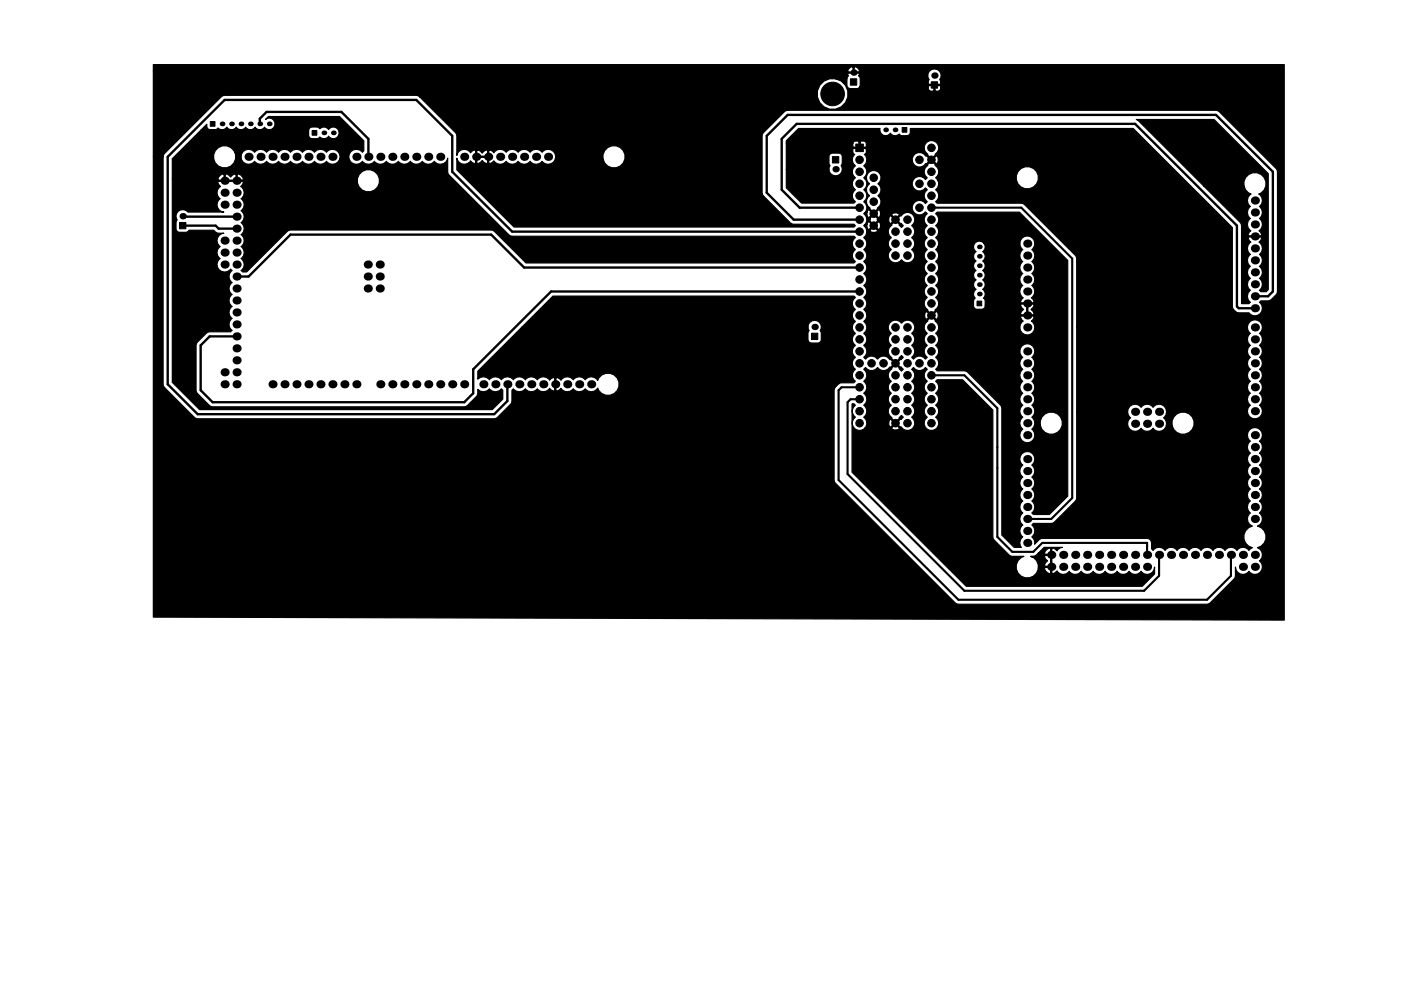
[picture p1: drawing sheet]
<svg xmlns="http://www.w3.org/2000/svg" width="297mm" height="210mm" viewBox="0 0 297 210" stroke-linecap="round" stroke-linejoin="round" font-family="sans-serif">
<g fill="#000">
<circle cx="181" cy="15.4" r=".67"/>
<circle cx="198.1" cy="16" r=".67"/>
<circle cx="47.1" cy="26.3" r=".5"/>
<circle cx="47.6" cy="38.3" r=".86"/>
<circle cx="49.1" cy="26.3" r=".5"/>
<circle cx="50.2" cy="38.3" r=".86"/>
<circle cx="51.1" cy="26.3" r=".5"/>
<circle cx="52.7" cy="33.3" r=".86"/>
<circle cx="53.1" cy="26.3" r=".5"/>
<circle cx="55.1" cy="26.3" r=".5"/>
<circle cx="55.2" cy="33.3" r=".86"/>
<circle cx="57.1" cy="26.3" r=".5"/>
<circle cx="57.8" cy="33.3" r=".86"/>
<circle cx="60.3" cy="33.3" r=".86"/>
<circle cx="62.9" cy="33.3" r=".86"/>
<circle cx="65.4" cy="33.3" r=".86"/>
<circle cx="67.9" cy="33.3" r=".86"/>
<circle cx="68.7" cy="28.2" r=".5"/>
<circle cx="70.5" cy="33.3" r=".86"/>
<circle cx="70.7" cy="28.2" r=".5"/>
<circle cx="75.6" cy="33.3" r=".86"/>
<circle cx="78.1" cy="33.3" r=".86"/>
<circle cx="80.6" cy="33.3" r=".86"/>
<circle cx="83.2" cy="33.3" r=".86"/>
<circle cx="85.7" cy="33.3" r=".86"/>
<circle cx="88.3" cy="33.3" r=".86"/>
<circle cx="90.8" cy="33.3" r=".86"/>
<circle cx="93.3" cy="33.3" r=".86"/>
<circle cx="98.4" cy="33.3" r=".86"/>
<circle cx="101" cy="33.3" r=".86"/>
<circle cx="103.5" cy="33.3" r=".86"/>
<circle cx="106" cy="33.3" r=".86"/>
<circle cx="108.6" cy="33.3" r=".86"/>
<circle cx="111.1" cy="33.3" r=".86"/>
<circle cx="113.7" cy="33.3" r=".86"/>
<circle cx="116.2" cy="33.3" r=".86"/>
<circle cx="177.2" cy="35.9" r=".67"/>
<circle cx="187.8" cy="27.6" r=".5"/>
<circle cx="189.8" cy="27.6" r=".5"/>
<circle cx="38.7" cy="45.9" r=".67"/>
<circle cx="47.6" cy="53.6" r=".86"/>
<circle cx="47.6" cy="40.9" r=".86"/>
<circle cx="47.6" cy="56.1" r=".86"/>
<circle cx="47.6" cy="51" r=".86"/>
<circle cx="47.6" cy="43.4" r=".86"/>
<circle cx="50.2" cy="56.1" r=".86"/>
<circle cx="50.2" cy="48.5" r=".86"/>
<circle cx="50.2" cy="51" r=".86"/>
<circle cx="50.2" cy="43.4" r=".86"/>
<circle cx="50.2" cy="40.9" r=".86"/>
<circle cx="50.2" cy="58.7" r=".86"/>
<circle cx="50.2" cy="53.6" r=".86"/>
<circle cx="50.2" cy="46" r=".86"/>
<circle cx="78" cy="56.1" r=".86"/>
<circle cx="78" cy="58.7" r=".86"/>
<circle cx="80.5" cy="56.1" r=".86"/>
<circle cx="80.5" cy="58.7" r=".86"/>
<circle cx="207.6" cy="56.4" r=".5"/>
<circle cx="207.6" cy="52.4" r=".5"/>
<circle cx="207.6" cy="54.4" r=".5"/>
<circle cx="207.6" cy="58.4" r=".5"/>
<circle cx="217.8" cy="51.7" r=".86"/>
<circle cx="217.8" cy="59.3" r=".86"/>
<circle cx="217.8" cy="56.8" r=".86"/>
<circle cx="217.8" cy="54.2" r=".86"/>
<circle cx="266.1" cy="45.1" r=".86"/>
<circle cx="266.1" cy="42.5" r=".86"/>
<circle cx="266.1" cy="50.2" r=".86"/>
<circle cx="266.1" cy="47.6" r=".86"/>
<circle cx="266.1" cy="55.2" r=".86"/>
<circle cx="266.1" cy="57.8" r=".86"/>
<circle cx="266.1" cy="52.7" r=".86"/>
<circle cx="47.6" cy="79" r=".86"/>
<circle cx="50.2" cy="71.4" r=".86"/>
<circle cx="50.2" cy="68.8" r=".86"/>
<circle cx="50.2" cy="73.9" r=".86"/>
<circle cx="50.2" cy="66.3" r=".86"/>
<circle cx="50.2" cy="61.2" r=".86"/>
<circle cx="50.2" cy="79" r=".86"/>
<circle cx="50.2" cy="76.4" r=".86"/>
<circle cx="50.2" cy="63.7" r=".86"/>
<circle cx="78" cy="61.2" r=".86"/>
<circle cx="80.5" cy="61.2" r=".86"/>
<circle cx="172.7" cy="69.4" r=".67"/>
<circle cx="207.6" cy="60.4" r=".5"/>
<circle cx="207.6" cy="62.4" r=".5"/>
<circle cx="217.8" cy="74.5" r=".86"/>
<circle cx="217.8" cy="77.1" r=".86"/>
<circle cx="217.8" cy="64.4" r=".86"/>
<circle cx="217.8" cy="79.6" r=".86"/>
<circle cx="217.8" cy="61.8" r=".86"/>
<circle cx="217.8" cy="69.5" r=".86"/>
<circle cx="217.8" cy="66.9" r=".86"/>
<circle cx="266.1" cy="62.9" r=".86"/>
<circle cx="266.1" cy="60.3" r=".86"/>
<circle cx="266.1" cy="77.1" r=".86"/>
<circle cx="266.1" cy="79.6" r=".86"/>
<circle cx="266.1" cy="74.5" r=".86"/>
<circle cx="266.1" cy="69.5" r=".86"/>
<circle cx="266.1" cy="65.4" r=".86"/>
<circle cx="266.1" cy="72" r=".86"/>
<circle cx="47.6" cy="81.5" r=".86"/>
<circle cx="50.2" cy="81.5" r=".86"/>
<circle cx="57.8" cy="81.5" r=".86"/>
<circle cx="60.3" cy="81.5" r=".86"/>
<circle cx="62.9" cy="81.5" r=".86"/>
<circle cx="65.4" cy="81.5" r=".86"/>
<circle cx="67.9" cy="81.5" r=".86"/>
<circle cx="70.5" cy="81.5" r=".86"/>
<circle cx="73" cy="81.5" r=".86"/>
<circle cx="75.6" cy="81.5" r=".86"/>
<circle cx="80.6" cy="81.5" r=".86"/>
<circle cx="83.2" cy="81.5" r=".86"/>
<circle cx="85.7" cy="81.5" r=".86"/>
<circle cx="88.3" cy="81.5" r=".86"/>
<circle cx="90.8" cy="81.5" r=".86"/>
<circle cx="93.3" cy="81.5" r=".86"/>
<circle cx="95.9" cy="81.5" r=".86"/>
<circle cx="98.4" cy="81.5" r=".86"/>
<circle cx="102.5" cy="81.5" r=".86"/>
<circle cx="105" cy="81.5" r=".86"/>
<circle cx="107.6" cy="81.5" r=".86"/>
<circle cx="110.1" cy="81.5" r=".86"/>
<circle cx="112.6" cy="81.5" r=".86"/>
<circle cx="115.2" cy="81.5" r=".86"/>
<circle cx="117.7" cy="81.5" r=".86"/>
<circle cx="120.3" cy="81.5" r=".86"/>
<circle cx="122.8" cy="81.5" r=".86"/>
<circle cx="125.3" cy="81.5" r=".86"/>
<circle cx="217.8" cy="97.4" r=".86"/>
<circle cx="217.8" cy="84.7" r=".86"/>
<circle cx="217.8" cy="87.2" r=".86"/>
<circle cx="217.8" cy="89.8" r=".86"/>
<circle cx="217.8" cy="82.2" r=".86"/>
<circle cx="217.8" cy="99.9" r=".86"/>
<circle cx="217.8" cy="92.3" r=".86"/>
<circle cx="240.7" cy="87.4" r=".86"/>
<circle cx="240.7" cy="89.9" r=".86"/>
<circle cx="243.2" cy="89.9" r=".86"/>
<circle cx="243.2" cy="87.4" r=".86"/>
<circle cx="245.7" cy="89.9" r=".86"/>
<circle cx="245.7" cy="87.4" r=".86"/>
<circle cx="266.1" cy="99.9" r=".86"/>
<circle cx="266.1" cy="87.2" r=".86"/>
<circle cx="266.1" cy="94.9" r=".86"/>
<circle cx="266.1" cy="92.3" r=".86"/>
<circle cx="266.1" cy="84.7" r=".86"/>
<circle cx="266.1" cy="82.2" r=".86"/>
<circle cx="266.1" cy="97.4" r=".86"/>
<circle cx="217.8" cy="110.1" r=".86"/>
<circle cx="217.8" cy="102.5" r=".86"/>
<circle cx="217.8" cy="115.2" r=".86"/>
<circle cx="217.8" cy="105" r=".86"/>
<circle cx="217.8" cy="107.6" r=".86"/>
<circle cx="217.8" cy="112.6" r=".86"/>
<circle cx="222.9" cy="117.7" r=".86"/>
<circle cx="225.4" cy="117.7" r=".86"/>
<circle cx="228" cy="117.7" r=".86"/>
<circle cx="230.5" cy="117.7" r=".86"/>
<circle cx="233" cy="117.7" r=".86"/>
<circle cx="235.6" cy="117.7" r=".86"/>
<circle cx="238.1" cy="117.7" r=".86"/>
<circle cx="240.7" cy="117.7" r=".86"/>
<circle cx="243.2" cy="117.7" r=".86"/>
<circle cx="245.7" cy="117.7" r=".86"/>
<circle cx="248.3" cy="117.7" r=".86"/>
<circle cx="250.8" cy="117.7" r=".86"/>
<circle cx="253.4" cy="117.7" r=".86"/>
<circle cx="255.9" cy="117.7" r=".86"/>
<circle cx="258.4" cy="117.7" r=".86"/>
<circle cx="261" cy="117.7" r=".86"/>
<circle cx="263.5" cy="117.7" r=".86"/>
<circle cx="266.1" cy="117.7" r=".86"/>
<circle cx="266.1" cy="110.1" r=".86"/>
<circle cx="266.1" cy="105" r=".86"/>
<circle cx="266.1" cy="107.6" r=".86"/>
<circle cx="266.1" cy="102.5" r=".86"/>
<circle cx="222.9" cy="120.3" r=".86"/>
<circle cx="225.4" cy="120.3" r=".86"/>
<circle cx="228" cy="120.3" r=".86"/>
<circle cx="230.5" cy="120.3" r=".86"/>
<circle cx="233" cy="120.3" r=".86"/>
<circle cx="235.6" cy="120.3" r=".86"/>
<circle cx="238.1" cy="120.3" r=".86"/>
<circle cx="240.7" cy="120.3" r=".86"/>
<circle cx="243.2" cy="120.3" r=".86"/>
<circle cx="263.5" cy="120.3" r=".86"/>
<circle cx="266.1" cy="120.3" r=".86"/>
</g>
<g fill="#000" stroke="#000" stroke-width=".21">
<path d="M180.3 16.7h1.3v1.4h-1.3zM197.4 17.4h1.4v1.3h-1.4zM44.6 25.8h1v1h-1zM66.2 27.7h1v1h-1zM176.5 33.2h1.3v1.4h-1.3zM181.4 30.6h1.6v1.6h-1.6zM191.3 27.1h1v1h-1zM38.1 47.2h1.3v1.3h-1.3zM172 70.7h1.4v1.3h-1.4zM207.1 63.9h1v1h-1z"/>
<circle cx="176.5" cy="19.9" r="2.5"/>
<circle cx="182.2" cy="33.9" r=".8"/>
<circle cx="182.2" cy="39" r=".8"/>
<circle cx="182.2" cy="36.4" r=".8"/>
<circle cx="185.2" cy="37.7" r=".8"/>
<circle cx="194.9" cy="33.9" r=".8"/>
<circle cx="194.9" cy="39" r=".8"/>
<circle cx="197.5" cy="36.4" r=".8"/>
<circle cx="197.5" cy="31.4" r=".8"/>
<circle cx="197.5" cy="33.9" r=".8"/>
<circle cx="197.5" cy="39" r=".8"/>
<circle cx="182.2" cy="41.5" r=".8"/>
<circle cx="182.2" cy="44.1" r=".8"/>
<circle cx="182.2" cy="59.3" r=".8"/>
<circle cx="182.2" cy="56.8" r=".8"/>
<circle cx="182.2" cy="51.7" r=".8"/>
<circle cx="182.2" cy="49.1" r=".8"/>
<circle cx="182.2" cy="46.6" r=".8"/>
<circle cx="182.2" cy="54.2" r=".8"/>
<circle cx="185.2" cy="40.3" r=".8"/>
<circle cx="185.2" cy="42.8" r=".8"/>
<circle cx="185.2" cy="47.9" r=".8"/>
<circle cx="185.2" cy="45.3" r=".8"/>
<circle cx="189.9" cy="49.1" r=".8"/>
<circle cx="189.9" cy="54.2" r=".8"/>
<circle cx="189.9" cy="51.7" r=".8"/>
<circle cx="189.9" cy="46.6" r=".8"/>
<circle cx="192.4" cy="49.1" r=".8"/>
<circle cx="192.4" cy="46.6" r=".8"/>
<circle cx="192.4" cy="51.7" r=".8"/>
<circle cx="192.4" cy="54.2" r=".8"/>
<circle cx="194.9" cy="44.1" r=".8"/>
<circle cx="197.5" cy="41.5" r=".8"/>
<circle cx="197.5" cy="44.1" r=".8"/>
<circle cx="197.5" cy="56.8" r=".8"/>
<circle cx="197.5" cy="54.2" r=".8"/>
<circle cx="197.5" cy="51.7" r=".8"/>
<circle cx="197.5" cy="49.1" r=".8"/>
<circle cx="197.5" cy="59.3" r=".8"/>
<circle cx="197.5" cy="46.6" r=".8"/>
<circle cx="182.2" cy="74.5" r=".8"/>
<circle cx="182.2" cy="77.1" r=".8"/>
<circle cx="182.2" cy="66.9" r=".8"/>
<circle cx="182.2" cy="79.6" r=".8"/>
<circle cx="182.2" cy="72" r=".8"/>
<circle cx="182.2" cy="69.5" r=".8"/>
<circle cx="182.2" cy="64.4" r=".8"/>
<circle cx="182.2" cy="61.8" r=".8"/>
<circle cx="184.8" cy="77.1" r=".8"/>
<circle cx="187.3" cy="77.1" r=".8"/>
<circle cx="189.9" cy="72" r=".8"/>
<circle cx="189.9" cy="69.5" r=".8"/>
<circle cx="189.9" cy="77.1" r=".8"/>
<circle cx="189.9" cy="74.5" r=".8"/>
<circle cx="189.9" cy="79.6" r=".8"/>
<circle cx="192.4" cy="69.5" r=".8"/>
<circle cx="192.4" cy="77.1" r=".8"/>
<circle cx="192.4" cy="74.5" r=".8"/>
<circle cx="192.4" cy="72" r=".8"/>
<circle cx="192.4" cy="79.6" r=".8"/>
<circle cx="194.9" cy="77.1" r=".8"/>
<circle cx="197.5" cy="69.5" r=".8"/>
<circle cx="197.5" cy="77.1" r=".8"/>
<circle cx="197.5" cy="66.9" r=".8"/>
<circle cx="197.5" cy="79.6" r=".8"/>
<circle cx="197.5" cy="72" r=".8"/>
<circle cx="197.5" cy="74.5" r=".8"/>
<circle cx="197.5" cy="64.4" r=".8"/>
<circle cx="197.5" cy="61.8" r=".8"/>
<circle cx="182.2" cy="82.2" r=".8"/>
<circle cx="182.2" cy="87.2" r=".8"/>
<circle cx="182.2" cy="89.8" r=".8"/>
<circle cx="182.2" cy="84.7" r=".8"/>
<circle cx="189.9" cy="84.7" r=".8"/>
<circle cx="189.9" cy="82.2" r=".8"/>
<circle cx="189.9" cy="87.2" r=".8"/>
<circle cx="189.9" cy="89.8" r=".8"/>
<circle cx="192.4" cy="89.8" r=".8"/>
<circle cx="192.4" cy="87.2" r=".8"/>
<circle cx="192.4" cy="82.2" r=".8"/>
<circle cx="192.4" cy="84.7" r=".8"/>
<circle cx="197.5" cy="89.8" r=".8"/>
<circle cx="197.5" cy="87.2" r=".8"/>
<circle cx="197.5" cy="82.2" r=".8"/>
<circle cx="197.5" cy="84.7" r=".8"/>
</g>
<path d="M55.1 26.3v-1.1l1.4-1.5h15.9l5.7 5.8v3.8M38.7 47.9h7l.7 .6h3.8M38.7 45.9l11.5 .1M182.2 49.1h-73.6l-12.7-12.7v-7.6l-7.6-7.6h-40.7l-12 12.1v48.2l6.3 6.4h62.9l2.8-2.8v-3.6M182.2 56.8h-71.1l-7-7h-42.5l-8.9 8.9h-2.5M182.2 44.1h-12.7l-3.8-3.8v-10.8l3.2-3.2h71.8l21.6 21.6v17.1l.3 .4h3.5M182.2 46.6h-13.9l-5.7-5.7v-12.1l4.4-4.4h90.8l12.1 12v25.4l-1 1.1h-2.8M182.2 61.8h-65.4l-16.5 16.6v5l-1.9 1.9h-53.3l-2.6-2.5v-9.5l1.9-1.9h5.8" fill="none" stroke="#000" stroke-width=".5"/>
<path d="M197.5 44.1h19l10.8 10.8v50.8l-4.4 4.4h-5.1M197.5 79.6h7l7 7v27.3l3.1 3.2h4.5l1.9-1.9h22.2v2.5M182.2 82.2h-3.8l-.6 .6v19l25.4 25.4h52.7l5.1-5v-4.5M182.2 84.7h-1.9l-.6 .6v15.3l24.8 24.7h38.1l3.1-3.1v-4.5" fill="none" stroke="#000" stroke-width=".45"/>
<path d="M36.5 33.7l6-6h22.9l.1 1.3 .4 .4a2.17 2.17 0 0 0 1.8-.2l.1-.1a1.2 1.2 0 0 0 1.9-.2 1.22 1.22 0 0 0 1.8 .2 1.22 1.22 0 0 0 0-1.8 1.22 1.22 0 0 0-1.8 .2 1.19 1.19 0 0 0-1.9-.2l-.3-.3a2.17 2.17 0 0 0-1.8 .2l-.3 .5h-22.9l1.3-1.3a.88 .88 0 0 0 .8 1.1h1.3l.3-.3a1.19 1.19 0 0 0 1.9-.2 1.18 1.18 0 0 0 2 0 1.18 1.18 0 0 0 2 0 1.18 1.18 0 0 0 2 0 1.18 1.18 0 0 0 2 0 1.22 1.22 0 0 0 1.7 .3 1.22 1.22 0 0 0 .3-1.8 1.22 1.22 0 0 0-1.8-.2l.6-.6h15.1l5.1 5.2v2.1l-.3 .3a1.6 1.6 0 0 0-2.3-.2 1.6 1.6 0 0 0 0 2.4 1.6 1.6 0 0 0 2.3-.3 1.58 1.58 0 0 0 2.6 0 1.58 1.58 0 0 0 2.5 0 1.58 1.58 0 0 0 2.6 0 1.58 1.58 0 0 0 2.5 0 1.58 1.58 0 0 0 2.5 0 1.58 1.58 0 0 0 2.6 0 1.59 1.59 0 0 0 1.6 .6 1.59 1.59 0 0 0 1.2-1.2v2.8l.3 .7 13 12.9 72.9 .1 .3 .3-.4 .4a1.55 1.55 0 0 0 .4 2.2 1.54 1.54 0 0 0 0 2.5l-.3 .3h-69.6l-6.7-6.7-.7-.3h-42.5l-.7 .3-8.6 8.6h-.9l-.3-.3 .2-.1a1.55 1.55 0 0 0-.2-2.4 1.52 1.52 0 0 0 0-2.6 1.52 1.52 0 0 0 0-2.5 1.52 1.52 0 0 0 0-2.6 1.52 1.52 0 0 0 0-2.5 1.52 1.52 0 0 0 0-2.5 1.53 1.53 0 0 0-.1-2.6l.6-.8h24.2a2.37 2.37 0 0 0 3.6 1.5 2.37 2.37 0 0 0 0-3.9 2.37 2.37 0 0 0-3.6 1.5v.9h-24.2l-.1-.3h-5.2l-.1 .2 .1 .4 .5 .5-.3 .2a1.55 1.55 0 0 0 .2 2.4 1.55 1.55 0 0 0-.6 1.6 1.55 1.55 0 0 0 1.4 1.2h-7.7v-.1a1.41 1.41 0 0 0-1.9-.1 1.41 1.41 0 0 0-.3 1.8l-.2 .3a2.64 2.64 0 0 0 .1 2.2 2.58 2.58 0 0 0 2.2 .1l.4-.3h5.2l.7 .5 1.5 .1-.5 .1a1.56 1.56 0 0 0-.3 2.7 1.52 1.52 0 0 0 0 2.6 1.59 1.59 0 0 0-.2 2.4 1.59 1.59 0 0 0 2.4-.2l.3 .3a1.52 1.52 0 0 0 0 2.5 1.52 1.52 0 0 0 0 2.6 1.52 1.52 0 0 0 0 2.5 1.52 1.52 0 0 0 0 2.6 1.52 1.52 0 0 0 0 2.5l-.3 .3-4.8 .1-2.5 2.4v10.3l3.1 3 53.7 .1 .7-.3 1.9-1.9 .2-.3 .1-1.1a1.62 1.62 0 0 0 2.5-.2 1.58 1.58 0 0 0 2.5 0l.3 .3v1.9l-2.2 2.2h-62.1l-5.8-5.8v-43.1h9.7l.1 .2h1.2v-1.2h.3v1.2h2.2v-1.2h.3v1.2h1.2a1.09 1.09 0 0 0-1.5-1.2l-.2-.1-.5 .2-.4 .5-.4-.5-.5-.2-.2 .1-.5-.1-.6 .2-.5 .9h-9.7v-4.3h8.8a2.35 2.35 0 0 0 2.5 1.9 2.35 2.35 0 0 0 2.2-2.3h1.1l.1 .6a1.61 1.61 0 0 0 2.8 .3 1.58 1.58 0 0 0 2.5 0 1.58 1.58 0 0 0 2.6 0 1.58 1.58 0 0 0 2.5 0 1.58 1.58 0 0 0 2.5 0 1.58 1.58 0 0 0 2.6 0 1.58 1.58 0 0 0 2.5 0 1.6 1.6 0 0 0 2.4 .3 1.6 1.6 0 0 0 0-2.4 1.6 1.6 0 0 0-2.4 .2 1.58 1.58 0 0 0-2.5 0 1.58 1.58 0 0 0-2.6 0 1.58 1.58 0 0 0-2.5 0 1.58 1.58 0 0 0-2.5 0 1.58 1.58 0 0 0-2.6 0 1.58 1.58 0 0 0-2.5 0 1.61 1.61 0 0 0-1.8-.5 1.61 1.61 0 0 0-1.1 1.5h-1.1v-.5a2.37 2.37 0 0 0-2.8-1.9 2.37 2.37 0 0 0-1.9 2.8zM240.9 25.4h16.5l11.5 11.4v24.6l-.4 .5h-1.2l-.3-.3a1.59 1.59 0 0 0 0-2.6 1.59 1.59 0 0 0 0-2.5 1.59 1.59 0 0 0 0-2.5 1.58 1.58 0 0 0-.1-2.6l.6-.9-.1-.2h-2.7l-.1 .2 .6 .9a1.58 1.58 0 0 0-.1 2.6 1.59 1.59 0 0 0 0 2.5 1.59 1.59 0 0 0 0 2.5 1.59 1.59 0 0 0 0 2.6 1.59 1.59 0 0 0 0 2.5l-.3 .3h-1.6v-16.9l-8-8.1h8.5l.4 .9 .6 .7 .6 .2a1.59 1.59 0 0 0-.2 2.6 1.59 1.59 0 0 0 0 2.5 1.58 1.58 0 0 0 .1 2.7l-.6 .8 .1 .2h2.7l.1-.2-.6-.8a1.58 1.58 0 0 0 .1-2.7 1.59 1.59 0 0 0 0-2.5 1.59 1.59 0 0 0-.1-2.6 2.36 2.36 0 0 0 1.4-3 2.36 2.36 0 0 0-2.9-1.5 2.36 2.36 0 0 0-1.7 2.7h-8.5l-13.8-13.8zM32.5 13.7h239.8v117.9l-239.8-.7v-97.6h2.1v48.2l.3 .7 6.6 6.6 63.3 .1 .7-.3 2.8-2.8 .2-.7v-2.3l.3-.3 .2 .2a1.62 1.62 0 0 0 2.4-.2 1.58 1.58 0 0 0 2.5 0 1.58 1.58 0 0 0 2.6-.1l.9 .6 .2-.1v-2.7h.3v2.7l.2 .1 .8-.6 .2 .3a1.62 1.62 0 0 0 2.4-.2 1.58 1.58 0 0 0 2.6 0 1.59 1.59 0 0 0 2.6-.2 2.35 2.35 0 0 0 3.6 1.1 2.35 2.35 0 0 0 0-3.8 2.35 2.35 0 0 0-3.6 1.1 1.59 1.59 0 0 0-2.6-.1 1.58 1.58 0 0 0-2.6 0 1.58 1.58 0 0 0-2.6 .1l-.8-.6-.2 .1-.5-.1-.9 .6-.2-.3a1.62 1.62 0 0 0-2.4 .2 1.58 1.58 0 0 0-2.5 0 1.58 1.58 0 0 0-2.6 0 1.58 1.58 0 0 0-2.5 0 1.58 1.58 0 0 0-2.5 0 1.61 1.61 0 0 0-2.5-.2v-1.6l9.4-9.4h60.6l.2 .8a2.58 2.58 0 0 0-.1 2.1l.4 .4a2.64 2.64 0 0 0 2.1-.1 2.58 2.58 0 0 0 .2-2.2l-.2-.3a1.41 1.41 0 0 0-.8-2.1 1.41 1.41 0 0 0-1.8 1.4h-60.6l6.5-6.6h63.9l.3 .3a1.54 1.54 0 0 0 0 2.6 1.54 1.54 0 0 0 0 2.5 1.54 1.54 0 0 0 0 2.5 1.54 1.54 0 0 0 0 2.6 1.54 1.54 0 0 0 0 2.5 1.54 1.54 0 0 0 0 2.6 1.54 1.54 0 0 0 0 2.5l-.4 .3h-2.6a2.09 2.09 0 0 0-1.6 1.6l.1 19.4 25.9 25.9 53.1 .1 .7-.3 5.1-5.1 .2-.6v-1.9l.2 .6a1.56 1.56 0 0 0 2.7 .3 1.59 1.59 0 0 0 2.4 .2 1.59 1.59 0 0 0-.2-2.4 1.6 1.6 0 0 0-.4-2.8 2.35 2.35 0 0 0 1.8-2.3 2.35 2.35 0 0 0-1.8-2.3 1.6 1.6 0 0 0 .4-2.8 1.59 1.59 0 0 0 0-2.5 1.59 1.59 0 0 0 0-2.5 1.59 1.59 0 0 0 0-2.6 1.59 1.59 0 0 0 0-2.5 1.59 1.59 0 0 0 0-2.6 1.59 1.59 0 0 0 0-2.5 1.6 1.6 0 0 0 .3-2.4 1.6 1.6 0 0 0-2.4 0 1.6 1.6 0 0 0 .2 2.4 1.59 1.59 0 0 0 0 2.5 1.59 1.59 0 0 0 0 2.6 1.59 1.59 0 0 0 0 2.5 1.59 1.59 0 0 0 0 2.6 1.59 1.59 0 0 0 0 2.5 1.59 1.59 0 0 0 0 2.5 1.6 1.6 0 0 0 .4 2.8 2.35 2.35 0 0 0-1.8 2.3 2.35 2.35 0 0 0 1.8 2.3l-.7 .6-.1-.2a1.55 1.55 0 0 0-2.4 .2 1.52 1.52 0 0 0-2.6 0 1.52 1.52 0 0 0-2.5 0 1.52 1.52 0 0 0-2.6 0 1.52 1.52 0 0 0-2.5 0 1.52 1.52 0 0 0-2.5 0 1.52 1.52 0 0 0-2.6 0 1.52 1.52 0 0 0-2.5 0l-.3-.3-.1-1.7-.5-.5-.4-.1h-22.2l-.7 .3-1 1 .1-.3a1.49 1.49 0 0 0-.6-1.3 1.58 1.58 0 0 0 0-2.5l.3-.3 4.1-.1 5-5 .1-18.7h10.8a1.49 1.49 0 0 0 .6 1.3 1.59 1.59 0 0 0-.2 2.4 1.59 1.59 0 0 0 2.4-.2 1.52 1.52 0 0 0 2.6 0 1.54 1.54 0 0 0 1.6 .7 1.54 1.54 0 0 0 1.2-1.3h1.2l.4 .9a2.37 2.37 0 0 0 3.9 0 2.37 2.37 0 0 0-1.5-3.6 2.37 2.37 0 0 0-2.8 2.7h-1.2v-.3a1.49 1.49 0 0 0-.6-1.3 1.59 1.59 0 0 0 .2-2.4 1.59 1.59 0 0 0-2.4 .2 1.52 1.52 0 0 0-2.6 0 1.57 1.57 0 0 0-1.7-.6 1.57 1.57 0 0 0-1.1 1.5h-10.8v-17.9h36.2l.1 .7 .5 .6-.2 .1a1.62 1.62 0 0 0 .2 2.5 1.59 1.59 0 0 0 0 2.5 1.59 1.59 0 0 0 0 2.6 1.59 1.59 0 0 0 0 2.5 1.59 1.59 0 0 0 0 2.5 1.59 1.59 0 0 0 0 2.6 1.6 1.6 0 0 0-.2 2.3 1.6 1.6 0 0 0 2.4 0 1.6 1.6 0 0 0-.3-2.3 1.59 1.59 0 0 0 0-2.6 1.59 1.59 0 0 0 0-2.5 1.59 1.59 0 0 0 0-2.5 1.59 1.59 0 0 0 0-2.6 1.59 1.59 0 0 0 0-2.5 1.59 1.59 0 0 0 0-2.6 1.6 1.6 0 0 0-.2-2.7 1.6 1.6 0 0 0-2.3 1.4h-36.2l-.1-14.9-11-11.1-.7-.3h-17.8l-.3-.3a1.54 1.54 0 0 0 0-2.5 1.53 1.53 0 0 0 .4-2.1h16.7l.3 .8a2.37 2.37 0 0 0 4 0 2.37 2.37 0 0 0-1.5-3.6 2.37 2.37 0 0 0-2.8 2.8h-16.7l-.4-.5 .4-.4a1.53 1.53 0 0 0-.5-2.2v-.2l-.8-.8-.8 .8v.2a1.53 1.53 0 0 0-.1 2.6l-.4 .4-.4-.4a1.56 1.56 0 0 0-2.1 .4 1.56 1.56 0 0 0 .4 2.2 1.56 1.56 0 0 0 2.1-.4l.4 .4-.4 .4a1.55 1.55 0 0 0 .4 2.1l-.4 .4-.4-.4a1.56 1.56 0 0 0-2.1 .4 1.56 1.56 0 0 0 .4 2.1 1.56 1.56 0 0 0 2.1-.3l.4 .3-.4 .4a1.55 1.55 0 0 0 .4 2.2 1.54 1.54 0 0 0 0 2.5 1.54 1.54 0 0 0 0 2.6 1.54 1.54 0 0 0 0 2.5 1.54 1.54 0 0 0 0 2.5 1.54 1.54 0 0 0 0 2.6 1.54 1.54 0 0 0 0 2.5 1.53 1.53 0 0 0 .1 2.6v.2l.8 .8 .8-.8v-.2a1.53 1.53 0 0 0 .1-2.6 1.54 1.54 0 0 0 0-2.5 1.54 1.54 0 0 0 0-2.6 1.54 1.54 0 0 0 0-2.5 1.54 1.54 0 0 0 0-2.5l.4-.6h7.6l.1 .5 .5 .5a1.18 1.18 0 0 0 0 2 1.18 1.18 0 0 0 0 2 1.18 1.18 0 0 0 0 2 1.18 1.18 0 0 0 0 2 1.19 1.19 0 0 0-.2 1.9l-.3 .3a2.17 2.17 0 0 0 .1 1.8 2 2 0 0 0 2.1 0l.2-.7h7.5l.2 .6 .4 .4-.4 .3-.2 .6 .1 .2h1.2v-2.3h.2v2.3h1.2l.2-.2-.3-.6-.4-.3 .4-.4 .3-.6-.2-.2h-2.6l-.1 .2h-7.5l-.1-1.1-.3-.3a1.2 1.2 0 0 0-.2-1.9 1.18 1.18 0 0 0 0-2 1.18 1.18 0 0 0 0-2 1.18 1.18 0 0 0 0-2 1.18 1.18 0 0 0 0-2 1.15 1.15 0 0 0 .3-1.7h7.6l.1 .6 .6 .7-.2 .1a1.62 1.62 0 0 0 .2 2.4 1.58 1.58 0 0 0 0 2.5 1.58 1.58 0 0 0 0 2.6 1.58 1.58 0 0 0 0 2.6l-.5 .8 .1 .3h2.6l.2-.3-.6-.8 .2-.2a1.62 1.62 0 0 0-.1-2.4 1.58 1.58 0 0 0 0-2.6 1.58 1.58 0 0 0 0-2.5 1.58 1.58 0 0 0 0-2.5 1.6 1.6 0 0 0-.3-2.8 1.6 1.6 0 0 0-2.3 1.5h-7.6l-.1-.2a1.26 1.26 0 0 0-1.3-.3 1.26 1.26 0 0 0-.8 1.2h-7.6l.2-1-.2-.6-.4-.4 .4-.4a1.55 1.55 0 0 0-.4-2.1 1.54 1.54 0 0 0 0-2.6l.3-.3h17.4l10.3 10.3v50l-3.9 3.9h-3.4l-.3-.4a1.58 1.58 0 0 0 0-2.5 1.58 1.58 0 0 0 0-2.5 1.58 1.58 0 0 0 0-2.6 1.58 1.58 0 0 0 0-2.5 1.6 1.6 0 0 0 .2-2.4 1.6 1.6 0 0 0-2.4 0 1.6 1.6 0 0 0 .3 2.4 1.58 1.58 0 0 0 0 2.5 1.58 1.58 0 0 0 0 2.6 1.58 1.58 0 0 0 0 2.5 1.58 1.58 0 0 0 0 2.5 1.58 1.58 0 0 0 0 2.6 1.58 1.58 0 0 0 0 2.5 1.57 1.57 0 0 0-.4 2.2h-1.5l-2.6-2.6-.1-27.3-7.5-7.5h-6.1l-.3-.3 .4-.5a1.55 1.55 0 0 0-.4-2.1l.4-.4 .2-.9h17.2a1.49 1.49 0 0 0 .7 1.3 1.58 1.58 0 0 0 0 2.6 1.58 1.58 0 0 0 0 2.5 1.58 1.58 0 0 0 0 2.5 1.58 1.58 0 0 0 0 2.6 1.58 1.58 0 0 0 0 2.5 1.58 1.58 0 0 0 0 2.6 1.6 1.6 0 0 0-.3 2.3 1.6 1.6 0 0 0 2.4 0 1.6 1.6 0 0 0-.2-2.3l.5-.9h1.3a2.37 2.37 0 0 0 3.6 1.6 2.37 2.37 0 0 0 0-4 2.37 2.37 0 0 0-3.6 1.5v.9h-1.3a1.51 1.51 0 0 0-.5-1.7 1.58 1.58 0 0 0 0-2.5 1.58 1.58 0 0 0 0-2.6 1.58 1.58 0 0 0 0-2.5 1.58 1.58 0 0 0 0-2.5 1.58 1.58 0 0 0 0-2.6 1.6 1.6 0 0 0-.3-2.7 1.6 1.6 0 0 0-2.3 1.4h-17.2l-.2-.8-.4-.4a1.54 1.54 0 0 0 0-2.6l.4-.4 .2-.9h17.2a1.6 1.6 0 0 0 2.4 1.5 1.6 1.6 0 0 0 .1-2.8l.6-.8-.2-.2h-2.6l-.1 .2 .5 .8-.6 .7-.1 .6h-17.2l-.2-.8-1.3-1.5-.8 .8-.1 .3a1.55 1.55 0 0 0 0 2.5 1.54 1.54 0 0 0 0 2.6 1.54 1.54 0 0 0 0 2.5l-.4 .4-.4-.4a1.55 1.55 0 0 0-2.1 .4l-.4-.4 .4-.4a1.55 1.55 0 0 0-.4-2.1 1.54 1.54 0 0 0 0-2.6 1.55 1.55 0 0 0 .2-2.3 1.55 1.55 0 0 0-2.4 .2 1.55 1.55 0 0 0-2.3-.2 1.55 1.55 0 0 0 .2 2.3 1.54 1.54 0 0 0 0 2.6 1.53 1.53 0 0 0 .1 2.6l-.1 .2 .9 .8 1.2-1.5 .4 .4-1.5 1.3 1.5 1.3-.4 .3-1.2-1.4-.9 .8 .1 .2a1.53 1.53 0 0 0-.1 2.6 1.54 1.54 0 0 0 0 2.5 1.54 1.54 0 0 0 0 2.6 1.53 1.53 0 0 0 .1 2.6l-.1 .2 .9 .8 1.2-1.5 .4 .4-1.5 1.3 .9 .8h.2a1.55 1.55 0 0 0 2.4 .3 1.55 1.55 0 0 0-.2-2.4 1.54 1.54 0 0 0 0-2.5 1.54 1.54 0 0 0 0-2.6 1.54 1.54 0 0 0 0-2.5 1.54 1.54 0 0 0 0-2.5l.4-.4 .4 .4a1.55 1.55 0 0 0 2.1-.4l.4 .4-.4 .4a1.55 1.55 0 0 0 .4 2.1 1.54 1.54 0 0 0 0 2.5 1.54 1.54 0 0 0 0 2.6 1.54 1.54 0 0 0 0 2.5 1.55 1.55 0 0 0-.3 2.3 1.55 1.55 0 0 0 2.3 0 1.55 1.55 0 0 0-.2-2.3 1.54 1.54 0 0 0 0-2.5 1.54 1.54 0 0 0 0-2.6 1.54 1.54 0 0 0 0-2.5l.3-.3h5.4l6.4 6.4v26.9l.3 .7 3.2 3.2 .6 .2h2.5l-.6 .3a2.37 2.37 0 0 0 0 4 2.37 2.37 0 0 0 3.6-1.7h1.3l.3 .6 .4 .3 .4 .2 .3-.1v-1.2h-1.2l-.2 .2h-1.3v-.8l-.3-.9-.7-.6-.5-.2h2.8l.3 .5 .4 .4-.4 .4-.3 .5 .2 .2h1.2v-2.2h-1.2l-.2 .2-2.9-.1h.9l.7-.6h1.3l.2 .2h1.2v-1.2l-.3-.1-.8 .5-.3 .6h-1.3l1.3-1.3h3.9l-.5 .1-.7 .7-.4-.5-.5-.1-.2 .1v5.2l.2 .1 .5-.2 .4-.4a1.53 1.53 0 0 0 2.6 .1 1.52 1.52 0 0 0 2.5 0 1.52 1.52 0 0 0 2.6 0 1.52 1.52 0 0 0 2.5 0 1.52 1.52 0 0 0 2.6 0 1.52 1.52 0 0 0 2.5 0 1.52 1.52 0 0 0 2.5 0 1.56 1.56 0 0 0 1.8 .6 1.56 1.56 0 0 0 1.1-1.5v1.5l-2.6 2.6h-37.3l-24.2-24.2v-14.5h.3l.4 .3a1.54 1.54 0 0 0 0 2.5 1.54 1.54 0 0 0-.3 2.3 1.54 1.54 0 0 0 2.3 0h5.6l.1 .2a1.05 1.05 0 0 0 1.6-.2l-.8-.8-.9 .8h-5.6l.4-.7v-.5h4.6l.2 .9 .3 .1 .8-.8-.8-.8h-.3l-.2 .6h-4.6l-.3-.7-.4-.4a1.54 1.54 0 0 0 0-2.5 1.54 1.54 0 0 0 0-2.6 1.54 1.54 0 0 0 0-2.5 1.54 1.54 0 0 0 0-2.5l.4-.4 .4 .4a1.55 1.55 0 0 0 2.2-.4 1.53 1.53 0 0 0 2.6-.1h.2l.8-.8-.8-.8h-.2a1.53 1.53 0 0 0-2.6-.1 1.54 1.54 0 0 0-2.6 0l-.4-.4 .4-.4a1.55 1.55 0 0 0-.4-2.1 1.54 1.54 0 0 0 0-2.6 1.54 1.54 0 0 0 0-2.5l.4-.4 .3-.6v-.5h12.2l.2 1 .3 .1 .8-.9h.4l.8 .9a.97 .97 0 0 0 0-1.7l-.8 .8h-.4l-.8-.8-.3 .1-.2 .5h-12.2l-.3-.6-.4-.4 .4-.5a1.55 1.55 0 0 0-.4-2.1 1.54 1.54 0 0 0 0-2.5 1.54 1.54 0 0 0 0-2.6 1.54 1.54 0 0 0 0-2.5 1.54 1.54 0 0 0 0-2.5 1.54 1.54 0 0 0 0-2.6l.4-.4 .3-.6h4.5l.3 .6 .4 .4a1.54 1.54 0 0 0 0 2.6 1.55 1.55 0 0 0-.2 2.3 1.55 1.55 0 0 0 2.3-.2 1.55 1.55 0 0 0 2.4 .2 1.55 1.55 0 0 0-.2-2.3 1.54 1.54 0 0 0 0-2.6 1.54 1.54 0 0 0 0-2.5 1.55 1.55 0 0 0 .2-2.4 1.55 1.55 0 0 0-2.4 .3h-.2l-.9 .8 1.5 1.3-.4 .4-1.2-1.5-1.3 1.5-.3 .5v.6h-4.5v-.5h.6a.97 .97 0 0 0 1.7 0l-.9-.8-.8 .8h-.6l-.3-.6-.4-.4 .3-.2h.4l.2 .9 .2 .1 .9-.8h.3l.9 .8a.97 .97 0 0 0 0-1.7l-.9 .9h-.3l-.9-.9-.2 .1-.2 .6h-.4l.4-.8v-.6h.6l.1 .3-.1 .3 .8 .8 .9-.8-.1-.3 .1-.2h2.3l.2 1h.3l.8-.8-.8-.8h-.3l-.2 .6h-2.3l-.9-.9-.8 .8h-.6l-.3-.6-.4-.4 .3-.2h.4l.2 1 .2 .1 .9-.9h.3l.9 .9 .2-.1 .2-.5h2.3l.9 .8 .8-.8-.1-.3a1.05 1.05 0 0 0-1.6 .3h-2.3v-.6l-.2-.4-.2-.1-.9 .8h-.3l-.9-.8-.2 .1-.2 .5h-.4l.1-.2a1.55 1.55 0 0 0-.4-2.1 1.54 1.54 0 0 0 0-2.5 1.51 1.51 0 0 0 .3-2.3h.3l.2 .6 .5 .4-.4 .4a1.55 1.55 0 0 0 .4 2.1 1.53 1.53 0 0 0 .1 2.6l-.1 .2 .8 .9 .9-.9-.1-.2a1.53 1.53 0 0 0 .1-2.6 1.54 1.54 0 0 0 0-2.5 1.56 1.56 0 0 0-.3-2.7 1.56 1.56 0 0 0-2.1 1.7h-.3l-.3-.3a1.54 1.54 0 0 0 0-2.5l.4-.4 .3-.6h9.6a1.54 1.54 0 0 0 1.3 1.2 1.54 1.54 0 0 0 1.6-.7h.2l.8-.8h.4l.8 .8a.97 .97 0 0 0 0-1.6l-.8 .8h-.4l-.8-.8h-.2a1.55 1.55 0 0 0-1.9-.7 1.55 1.55 0 0 0-1 1.8h-9.6v-.6l-.5-.8 .4-.5v-.6h12.3l.2 .5 .5 .5v.2l.8 .8 .8-.8v-.2a1.55 1.55 0 0 0-.2-2.8 1.55 1.55 0 0 0-2.1 1.8h-12.3l-.2-.2h-2.5l-.2 .1v.7l.4 .5-.2 .2a1.55 1.55 0 0 0 .4 2.2 1.54 1.54 0 0 0 0 2.5 1.54 1.54 0 0 0 0 2.6 1.54 1.54 0 0 0 0 2.5l-.3 .3h-11.2l-3.2-3.3v-3.9h9l.1 .5a1.43 1.43 0 0 0 2 .8 1.43 1.43 0 0 0 .6-2.1 2.58 2.58 0 0 0 .1-2.1l-.4-.5a2.64 2.64 0 0 0-2.1 .2 2.58 2.58 0 0 0-.2 2.1l.2 .3-.3 .8h-9v-5.5h14.1v.7l.2 .1h1.1v-1.1h.3v1.1h1.1l.2-.1-.1-.9-.4-.3h-.7l-.1 .2-1.1-.2-.5 .5h-14.1v-.5l2.6-2.6h17.3l-.1 .2a1.21 1.21 0 0 0 .9 1.2 1.21 1.21 0 0 0 1.4-.5 1.19 1.19 0 0 0 1.8 .2l.4 .3a2.17 2.17 0 0 0 1.8-.1l.2-.5v-.8h47.3l21 21v16.7l.3 .7 .7 .6 2.5 .1a1.59 1.59 0 0 0 2.4 .1 1.59 1.59 0 0 0-.2-2.4l.3-.3a2.86 2.86 0 0 0 3.6-2l-.1-25.7-12.3-12.4-.7-.3-91.2 .1-4.9 4.9v12.9l6.2 6.2 13.2 .1 .3 .3-.3 .3h-72.1l-12.1-12.2v-2.4v.3a1.61 1.61 0 0 0 2.9 .2l.8 .6 .2-.1v-1.2h.3v1.2l.2 .1 .6-.2 .3-.4 .4 .4 .5 .2 .3-.1v-1.2h-2.6v-1.5h.3v1.2h2.3v-1.2h.2v2.7l.3 .1 .8-.6a1.58 1.58 0 0 0 2.6 .1 1.58 1.58 0 0 0 2.6 0 1.58 1.58 0 0 0 2.5 0 1.58 1.58 0 0 0 2.5 0 1.59 1.59 0 0 0 1.6 .6 1.59 1.59 0 0 0 1.2-1.1h10.1l.4 .9a2.37 2.37 0 0 0 3.9 0 2.37 2.37 0 0 0-1.5-3.7 2.37 2.37 0 0 0-2.8 2.8h-10.1l.1-.4a1.61 1.61 0 0 0-1.1-1.5 1.61 1.61 0 0 0-1.8 .5 1.58 1.58 0 0 0-2.5 0 1.58 1.58 0 0 0-2.5 0 1.58 1.58 0 0 0-2.6 0 1.58 1.58 0 0 0-2.6 .1l-.8-.6-.3 .1-.5-.1-.5 .3-.4 .4-.3-.4-.6-.3-.2 .1-.5-.1-.8 .6a1.59 1.59 0 0 0-1.7-.7 1.59 1.59 0 0 0-1.2 1.3l-.1-4.6-7.8-7.8h84.3a3.3 3.3 0 0 0 5.5 1.7 3.3 3.3 0 0 0-1.6-5.6h2.4v1.4a.74 .74 0 0 0 .7 .7h1.6l.4-.5h14.5l.1 .8 .4 .2h.5l.2-.1v-1h.2v1l.2 .1 .8-.1 .2-.4v-.5l-.1-.1h-2.3l-.2 .1h-14.5l.1-1.6-.3-.7h14.6l.3 .9-.2 .3v.5l.2 .2h2.3l.1-.2v-.5l-.2-.3a1.42 1.42 0 0 0-.6-2.2 1.42 1.42 0 0 0-1.9 1.3h-14.6l.1-.3-.1-.2h-2.3l-.1 .2 .2 .4-.3 .6h-2.4a3.3 3.3 0 0 0-3.9 3.9h-84.3l-.7-.4h-40.7l-.7 .3-12 12.1-.3 .7h-2.1v-18.2h147.2l.1 .2h1v-1.1h.3v1.1h1l.1-.2a1.05 1.05 0 0 0-1.4-.9 .95 .95 0 0 0-1.1 .9h-147.2z" fill="#000" stroke="#000" stroke-width=".25"/>
</svg>
